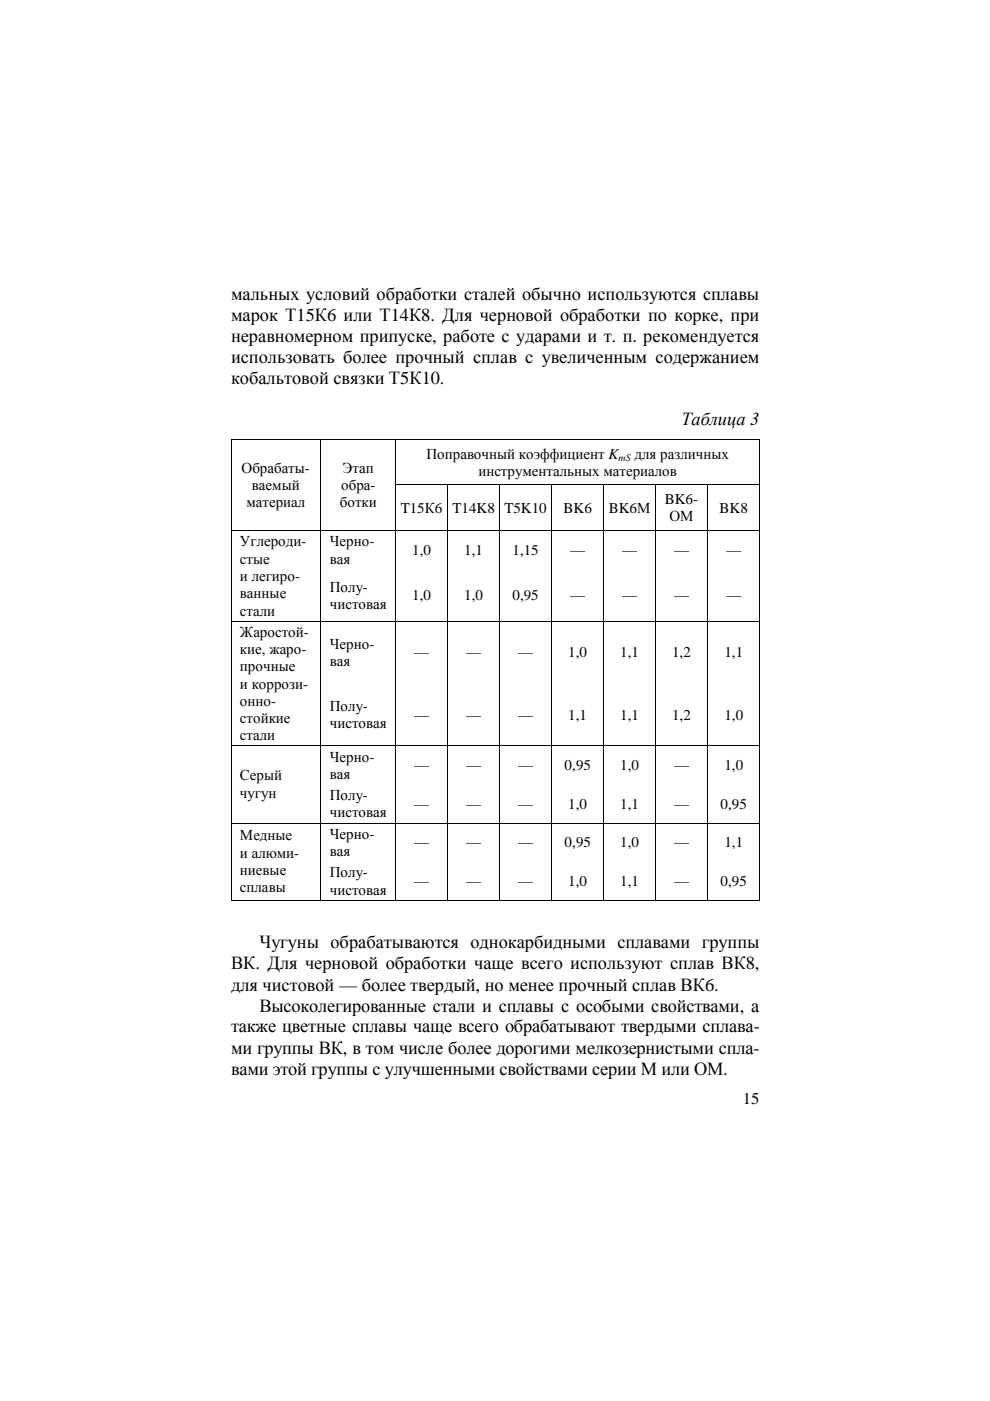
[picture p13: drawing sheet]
<svg xmlns="http://www.w3.org/2000/svg" width="210mm" height="297mm" viewBox="0 0 210 297" stroke-linecap="round" stroke-linejoin="round" font-family="sans-serif">
<defs><g id="words">
<g font-size="3.9">
<text x="49" y="63.5">мальных условий обработки сталей обычно используются сплавы</text>
<text x="49" y="68">марок Т15К6 или Т14К8. Для черновой обработки по корке, при</text>
<text x="49" y="72.4">неравномерном припуске, работе с ударами и т. п. рекомендуется</text>
<text x="49" y="76.9">использовать более прочный сплав с увеличенным содержанием</text>
<text x="49" y="81.4">кобальтовой связки Т5К10.</text>
<text x="144.5" y="90.1">Таблица 3</text>
<text x="55" y="201.1">Чугуны обрабатываются однокарбидными сплавами группы</text>
<text x="49" y="205.5">ВК. Для черновой обработки чаще всего используют сплав ВК8,</text>
<text x="49" y="210">для чистовой — более твердый, но менее прочный сплав ВК6.</text>
<text x="55" y="214.5">Высоколегированные стали и сплавы с особыми свойствами, а</text>
<text x="49" y="218.9">также цветные сплавы чаще всего обрабатывают твердыми сплава-</text>
<text x="49" y="227.8">вами этой группы с улучшенными свойствами серии М или ОМ.</text>
<text x="49" y="223.4">ми группы ВК, в том числе более дорогими мелкозернистыми спла-</text>
</g>
<text font-size="3.5" x="157.5" y="234.1">15</text>
<g font-size="3.2">
<text x="51.2" y="100.2">Обрабаты-</text>
<text x="72.6" y="100.2">Этап</text>
<text x="90.4" y="97.2">Поправочный коэффициент K</text>
<text x="101.4" y="100.9">инструментальных материалов</text>
<text x="134.5" y="97.2">для различных</text>
<text x="52.3" y="107.5">материал</text>
<text x="53.4" y="103.8">ваемый</text>
<text x="72.1" y="107.5">ботки</text>
<text x="72.3" y="103.8">обра-</text>
<text x="141" y="106.8">BK6-</text>
<text x="85" y="108.7">T15К6 T14K8 T5K10</text>
<text x="119.5" y="108.7">BK6</text>
<text x="129.1" y="108.7">BK6М</text>
<text x="141.9" y="110.5">ОМ</text>
<text x="152.6" y="108.7">BK8</text>
<text x="50.9" y="115.9">Углероди-</text>
<text x="50.9" y="119.5">стые</text>
<text x="69.9" y="115.9">Черно-</text>
<text x="69.9" y="119.5">вая</text>
<text x="87.4" y="117.7">1,0</text>
<text x="98.4" y="117.7">1,1</text>
<text x="108.7" y="117.7">1,15</text>
<text x="120.9" y="117.7">—</text>
<text x="131.9" y="117.7">—</text>
<text x="142.9" y="117.7">—</text>
<text x="154" y="117.7">—</text>
<text x="50.9" y="123.2">и легиро-</text>
<text x="69.9" y="125.5">Полу-</text>
<text x="50.9" y="126.8">ванные</text>
<text x="50.9" y="130.5">стали</text>
<text x="69.9" y="129.1">чистовая</text>
<text x="87.4" y="127.3">1,0</text>
<text x="98.4" y="127.3">1,0</text>
<text x="108.7" y="127.3">0,95</text>
<text x="120.9" y="127.3">—</text>
<text x="131.9" y="127.3">—</text>
<text x="142.9" y="127.3">—</text>
<text x="154" y="127.3">—</text>
<text x="50.9" y="135">Жаростой-</text>
<text x="69.9" y="137.5">Черно-</text>
<text x="50.9" y="138.7">кие, жаро-</text>
<text x="50.9" y="142.3">прочные</text>
<text x="69.9" y="141.2">вая</text>
<text x="87.8" y="139.3">—</text>
<text x="98.8" y="139.3">—</text>
<text x="109.9" y="139.3">—</text>
<text x="120.5" y="139.3">1,0</text>
<text x="131.5" y="139.3">1,1</text>
<text x="142.5" y="139.3">1,2</text>
<text x="153.6" y="139.3">1,1</text>
<text x="50.9" y="149.6">онно-</text>
<text x="50.9" y="146">и коррози-</text>
<text x="50.9" y="153.3">стойкие</text>
<text x="69.9" y="150.7">Полу-</text>
<text x="69.9" y="154.4">чистовая</text>
<text x="87.8" y="152.6">—</text>
<text x="98.8" y="152.6">—</text>
<text x="109.9" y="152.6">—</text>
<text x="120.5" y="152.6">1,1</text>
<text x="131.5" y="152.6">1,1</text>
<text x="142.5" y="152.6">1,2</text>
<text x="153.6" y="152.6">1,0</text>
<text x="50.9" y="156.9">стали</text>
<text x="69.9" y="161.5">Черно-</text>
<text x="50.9" y="165.4">Серый</text>
<text x="69.9" y="165.1">вая</text>
<text x="87.8" y="163.3">—</text>
<text x="98.8" y="163.3">—</text>
<text x="109.9" y="163.3">—</text>
<text x="119.7" y="163.3">0,95</text>
<text x="131.5" y="163.3">1,0</text>
<text x="142.9" y="163.3">—</text>
<text x="153.6" y="163.3">1,0</text>
<text x="50.9" y="169.1">чугун</text>
<text x="69.9" y="169.6">Полу-</text>
<text x="69.9" y="173.3">чистовая</text>
<text x="87.8" y="171.5">—</text>
<text x="98.8" y="171.5">—</text>
<text x="109.9" y="171.5">—</text>
<text x="120.5" y="171.5">1,0</text>
<text x="131.5" y="171.5">1,1</text>
<text x="142.9" y="171.5">—</text>
<text x="152.8" y="171.5">0,95</text>
<text x="50.9" y="178.2">Медные</text>
<text x="69.9" y="177.8">Черно-</text>
<text x="87.8" y="179.7">—</text>
<text x="98.8" y="179.7">—</text>
<text x="109.9" y="179.7">—</text>
<text x="119.7" y="179.7">0,95</text>
<text x="131.5" y="179.7">1,0</text>
<text x="142.9" y="179.7">—</text>
<text x="153.6" y="179.7">1,1</text>
<text x="50.9" y="181.8">и алюми-</text>
<text x="50.9" y="185.5">ниевые</text>
<text x="69.9" y="181.5">вая</text>
<text x="50.9" y="189.1">сплавы</text>
<text x="69.9" y="186">Полу-</text>
<text x="69.9" y="189.7">чистовая</text>
<text x="87.8" y="187.8">—</text>
<text x="98.8" y="187.8">—</text>
<text x="109.9" y="187.8">—</text>
<text x="120.5" y="187.8">1,0</text>
<text x="131.5" y="187.8">1,1</text>
<text x="142.9" y="187.8">—</text>
<text x="152.8" y="187.8">0,95</text>
</g>
<text font-size="2.1" x="131.1" y="97.8">mS</text>
</g></defs>
<g fill="#000">
<path d="M48.9 93.1h.2v.2h-.2zM67.9 93.1h.2v.2h-.2zM83.8 93.1h.2v.2h-.2zM161 93.1h.2v.2h-.2zM48.9 102.7h.2v.2h-.2zM48.9 108.7h.2v.1h-.2zM48.9 112.5h.2v.1h-.2zM67.9 102.7h.2v.2h-.2zM67.9 108.7h.2v.1h-.2zM67.9 112.5h.2v.1h-.2zM83.8 102.7h.2v.2h-.2zM83.8 108.7h.2v.1h-.2z"/>
<path d="M83.8 112.5h.2v.1h-.2zM94.8 102.7h.2v.2h-.2zM94.8 108.7h.2v.1h-.2zM94.8 112.5h.2v.1h-.2zM105.9 102.7h.1v.2h-.1zM105.9 108.7h.1v.1h-.1zM105.9 112.5h.1v.1h-.1zM116.9 102.7h.2v.2h-.2zM116.9 108.7h.2v.1h-.2zM116.9 112.5h.2v.1h-.2zM127.9 102.7h.2v.2h-.2zM127.9 108.7h.2v.1h-.2z"/>
<path d="M127.9 112.5h.2v.1h-.2zM138.9 102.7h.2v.2h-.2zM138.9 108.7h.2v.1h-.2zM138.9 112.5h.2v.1h-.2zM150 102.7h.2v.2h-.2zM150 108.7h.2v.1h-.2zM150 112.5h.2v.1h-.2zM161 102.7h.2v.2h-.2zM161 108.7h.2v.1h-.2zM161 112.5h.2v.1h-.2zM48.9 120.7h.2v.2h-.2zM48.9 131.6h.2v.2h-.2z"/>
<path d="M67.9 120.7h.2v.2h-.2zM67.9 131.6h.2v.2h-.2zM83.8 120.7h.2v.2h-.2zM83.8 131.6h.2v.2h-.2zM94.8 120.7h.2v.2h-.2zM94.8 131.6h.2v.2h-.2zM105.9 120.7h.1v.2h-.1zM105.9 131.6h.1v.2h-.1zM116.9 120.7h.2v.2h-.2zM116.9 131.6h.2v.2h-.2zM127.9 120.7h.2v.2h-.2zM127.9 131.6h.2v.2h-.2z"/>
<path d="M138.9 120.7h.2v.2h-.2zM138.9 131.6h.2v.2h-.2zM150 120.7h.2v.2h-.2zM150 131.6h.2v.2h-.2zM161 120.7h.2v.2h-.2zM161 131.6h.2v.2h-.2zM48.9 144.8h.2v.2h-.2zM48.9 158.1h.2v.1h-.2zM67.9 144.8h.2v.2h-.2zM67.9 158.1h.2v.1h-.2zM83.8 144.8h.2v.2h-.2zM83.8 158.1h.2v.1h-.2z"/>
<path d="M94.8 144.8h.2v.2h-.2zM94.8 158.1h.2v.1h-.2zM105.9 144.8h.1v.2h-.1zM105.9 158.1h.1v.1h-.1zM116.9 144.8h.2v.2h-.2zM116.9 158.1h.2v.1h-.2zM127.9 144.8h.2v.2h-.2zM127.9 158.1h.2v.1h-.2zM138.9 144.8h.2v.2h-.2zM138.9 158.1h.2v.1h-.2zM150 144.8h.2v.2h-.2zM150 158.1h.2v.1h-.2z"/>
<path d="M161 144.8h.2v.2h-.2zM161 158.1h.2v.1h-.2zM48.9 166.2h.2v.2h-.2zM48.9 174.5h.2v.1h-.2zM67.9 166.2h.2v.2h-.2zM67.9 174.5h.2v.1h-.2zM83.8 166.2h.2v.2h-.2zM83.8 174.5h.2v.1h-.2zM94.8 166.2h.2v.2h-.2zM94.8 174.5h.2v.1h-.2zM105.9 166.2h.1v.2h-.1zM105.9 174.5h.1v.1h-.1z"/>
<path d="M116.9 166.2h.2v.2h-.2zM116.9 174.5h.2v.1h-.2zM127.9 166.2h.2v.2h-.2zM127.9 174.5h.2v.1h-.2zM138.9 166.2h.2v.2h-.2zM138.9 174.5h.2v.1h-.2zM150 166.2h.2v.2h-.2zM150 174.5h.2v.1h-.2zM161 166.2h.2v.2h-.2zM161 174.5h.2v.1h-.2zM48.9 182.6h.2v.2h-.2zM48.9 190.8h.2v.2h-.2z"/>
<path d="M67.9 182.6h.2v.2h-.2zM67.9 190.8h.2v.2h-.2zM83.8 182.6h.2v.2h-.2zM83.8 190.8h.2v.2h-.2zM94.8 182.6h.2v.2h-.2zM94.8 190.8h.2v.2h-.2zM105.9 182.6h.1v.2h-.1zM105.9 190.8h.1v.2h-.1zM116.9 182.6h.2v.2h-.2zM116.9 190.8h.2v.2h-.2zM127.9 182.6h.2v.2h-.2zM127.9 190.8h.2v.2h-.2z"/>
<path d="M138.9 182.6h.2v.2h-.2zM138.9 190.8h.2v.2h-.2zM150 182.6h.2v.2h-.2zM150 190.8h.2v.2h-.2zM161 182.6h.2v.2h-.2zM161 190.8h.2v.2h-.2z"/>
</g>
<g fill="none" stroke="#000" stroke-width=".21">
<path d="M49 93.3v9.4M49.1 93.2h18.8M68 93.3v9.4M68.1 93.2h15.7M83.9 93.3v9.4M84 93.2h77M161.1 93.3v9.4M49 102.9v5.8M49 108.8v3.7M49 112.6v8.1M49.1 112.6h18.8M68 102.9v5.8"/>
<path d="M68 108.8v3.7M68 112.6v8.1M68.1 112.6h15.7M83.9 102.9v5.8M83.9 108.8v3.7M83.9 112.6v8.1M84 102.8h10.8M84 112.6h10.8M94.9 102.9v5.8M94.9 108.8v3.7M94.9 112.6v8.1M95 102.8h10.9"/>
<path d="M95 112.6h10.9M106 102.9v5.8M106 108.8v3.7M106 112.6v8.1M106 102.8h10.9M106 112.6h10.9M117 102.9v5.8M117 108.8v3.7M117 112.6v8.1M117.1 102.8h10.8M117.1 112.6h10.8M128 102.9v5.8"/>
<path d="M128 108.8v3.7M128 112.6v8.1M128.1 102.8h10.8M128.1 112.6h10.8M139 102.9v5.8M139 108.8v3.7M139 112.6v8.1M139.1 102.8h10.9M139.1 112.6h10.9M150.1 102.9v5.8M150.1 108.8v3.7M150.1 112.6v8.1"/>
<path d="M150.2 102.8h10.8M150.2 112.6h10.8M161.1 102.9v5.8M161.1 108.8v3.7M161.1 112.6v8.1M49 120.9v10.7M49 131.8v13M49.1 131.7h18.8M68 120.9v10.7M68 131.8v13M68.1 131.7h15.7M83.9 120.9v10.7"/>
<path d="M83.9 131.8v13M84 131.7h10.8M94.9 120.9v10.7M94.9 131.8v13M95 131.7h10.9M106 120.9v10.7M106 131.8v13M106 131.7h10.9M117 120.9v10.7M117 131.8v13M117.1 131.7h10.8M128 120.9v10.7"/>
<path d="M128 131.8v13M128.1 131.7h10.8M139 120.9v10.7M139 131.8v13M139.1 131.7h10.9M150.1 120.9v10.7M150.1 131.8v13M150.2 131.7h10.8M161.1 120.9v10.7M161.1 131.8v13M49 145v13.1M49 158.2v8"/>
<path d="M49.1 158.2h18.8M68 145v13.1M68 158.2v8M68.1 158.2h15.7M83.9 145v13.1M83.9 158.2v8M84 158.2h10.8M94.9 145v13.1M94.9 158.2v8M95 158.2h10.9M106 145v13.1M106 158.2v8"/>
<path d="M106 158.2h10.9M117 145v13.1M117 158.2v8M117.1 158.2h10.8M128 145v13.1M128 158.2v8M128.1 158.2h10.8M139 145v13.1M139 158.2v8M139.1 158.2h10.9M150.1 145v13.1M150.1 158.2v8"/>
<path d="M150.2 158.2h10.8M161.1 145v13.1M161.1 158.2v8M49 166.4v8.1M49 174.6v8M49.1 174.5h18.8M68 166.4v8.1M68 174.6v8M68.1 174.5h15.7M83.9 166.4v8.1M83.9 174.6v8M84 174.5h10.8"/>
<path d="M94.9 166.4v8.1M94.9 174.6v8M95 174.5h10.9M106 166.4v8.1M106 174.6v8M106 174.5h10.9M117 166.4v8.1M117 174.6v8M117.1 174.5h10.8M128 166.4v8.1M128 174.6v8M128.1 174.5h10.8"/>
<path d="M139 166.4v8.1M139 174.6v8M139.1 174.5h10.9M150.1 166.4v8.1M150.1 174.6v8M150.2 174.5h10.8M161.1 166.4v8.1M161.1 174.6v8M49 182.8v8M49.1 190.9h18.8M68 182.8v8M68.1 190.9h15.7"/>
<path d="M83.9 182.8v8M84 190.9h10.8M94.9 182.8v8M95 190.9h10.9M106 182.8v8M106 190.9h10.9M117 182.8v8M117.1 190.9h10.8M128 182.8v8M128.1 190.9h10.8M139 182.8v8M139.1 190.9h10.9"/>
<path d="M150.1 182.8v8M150.2 190.9h10.8M161.1 182.8v8"/>
</g>
<use href="#words"/>
</svg>
